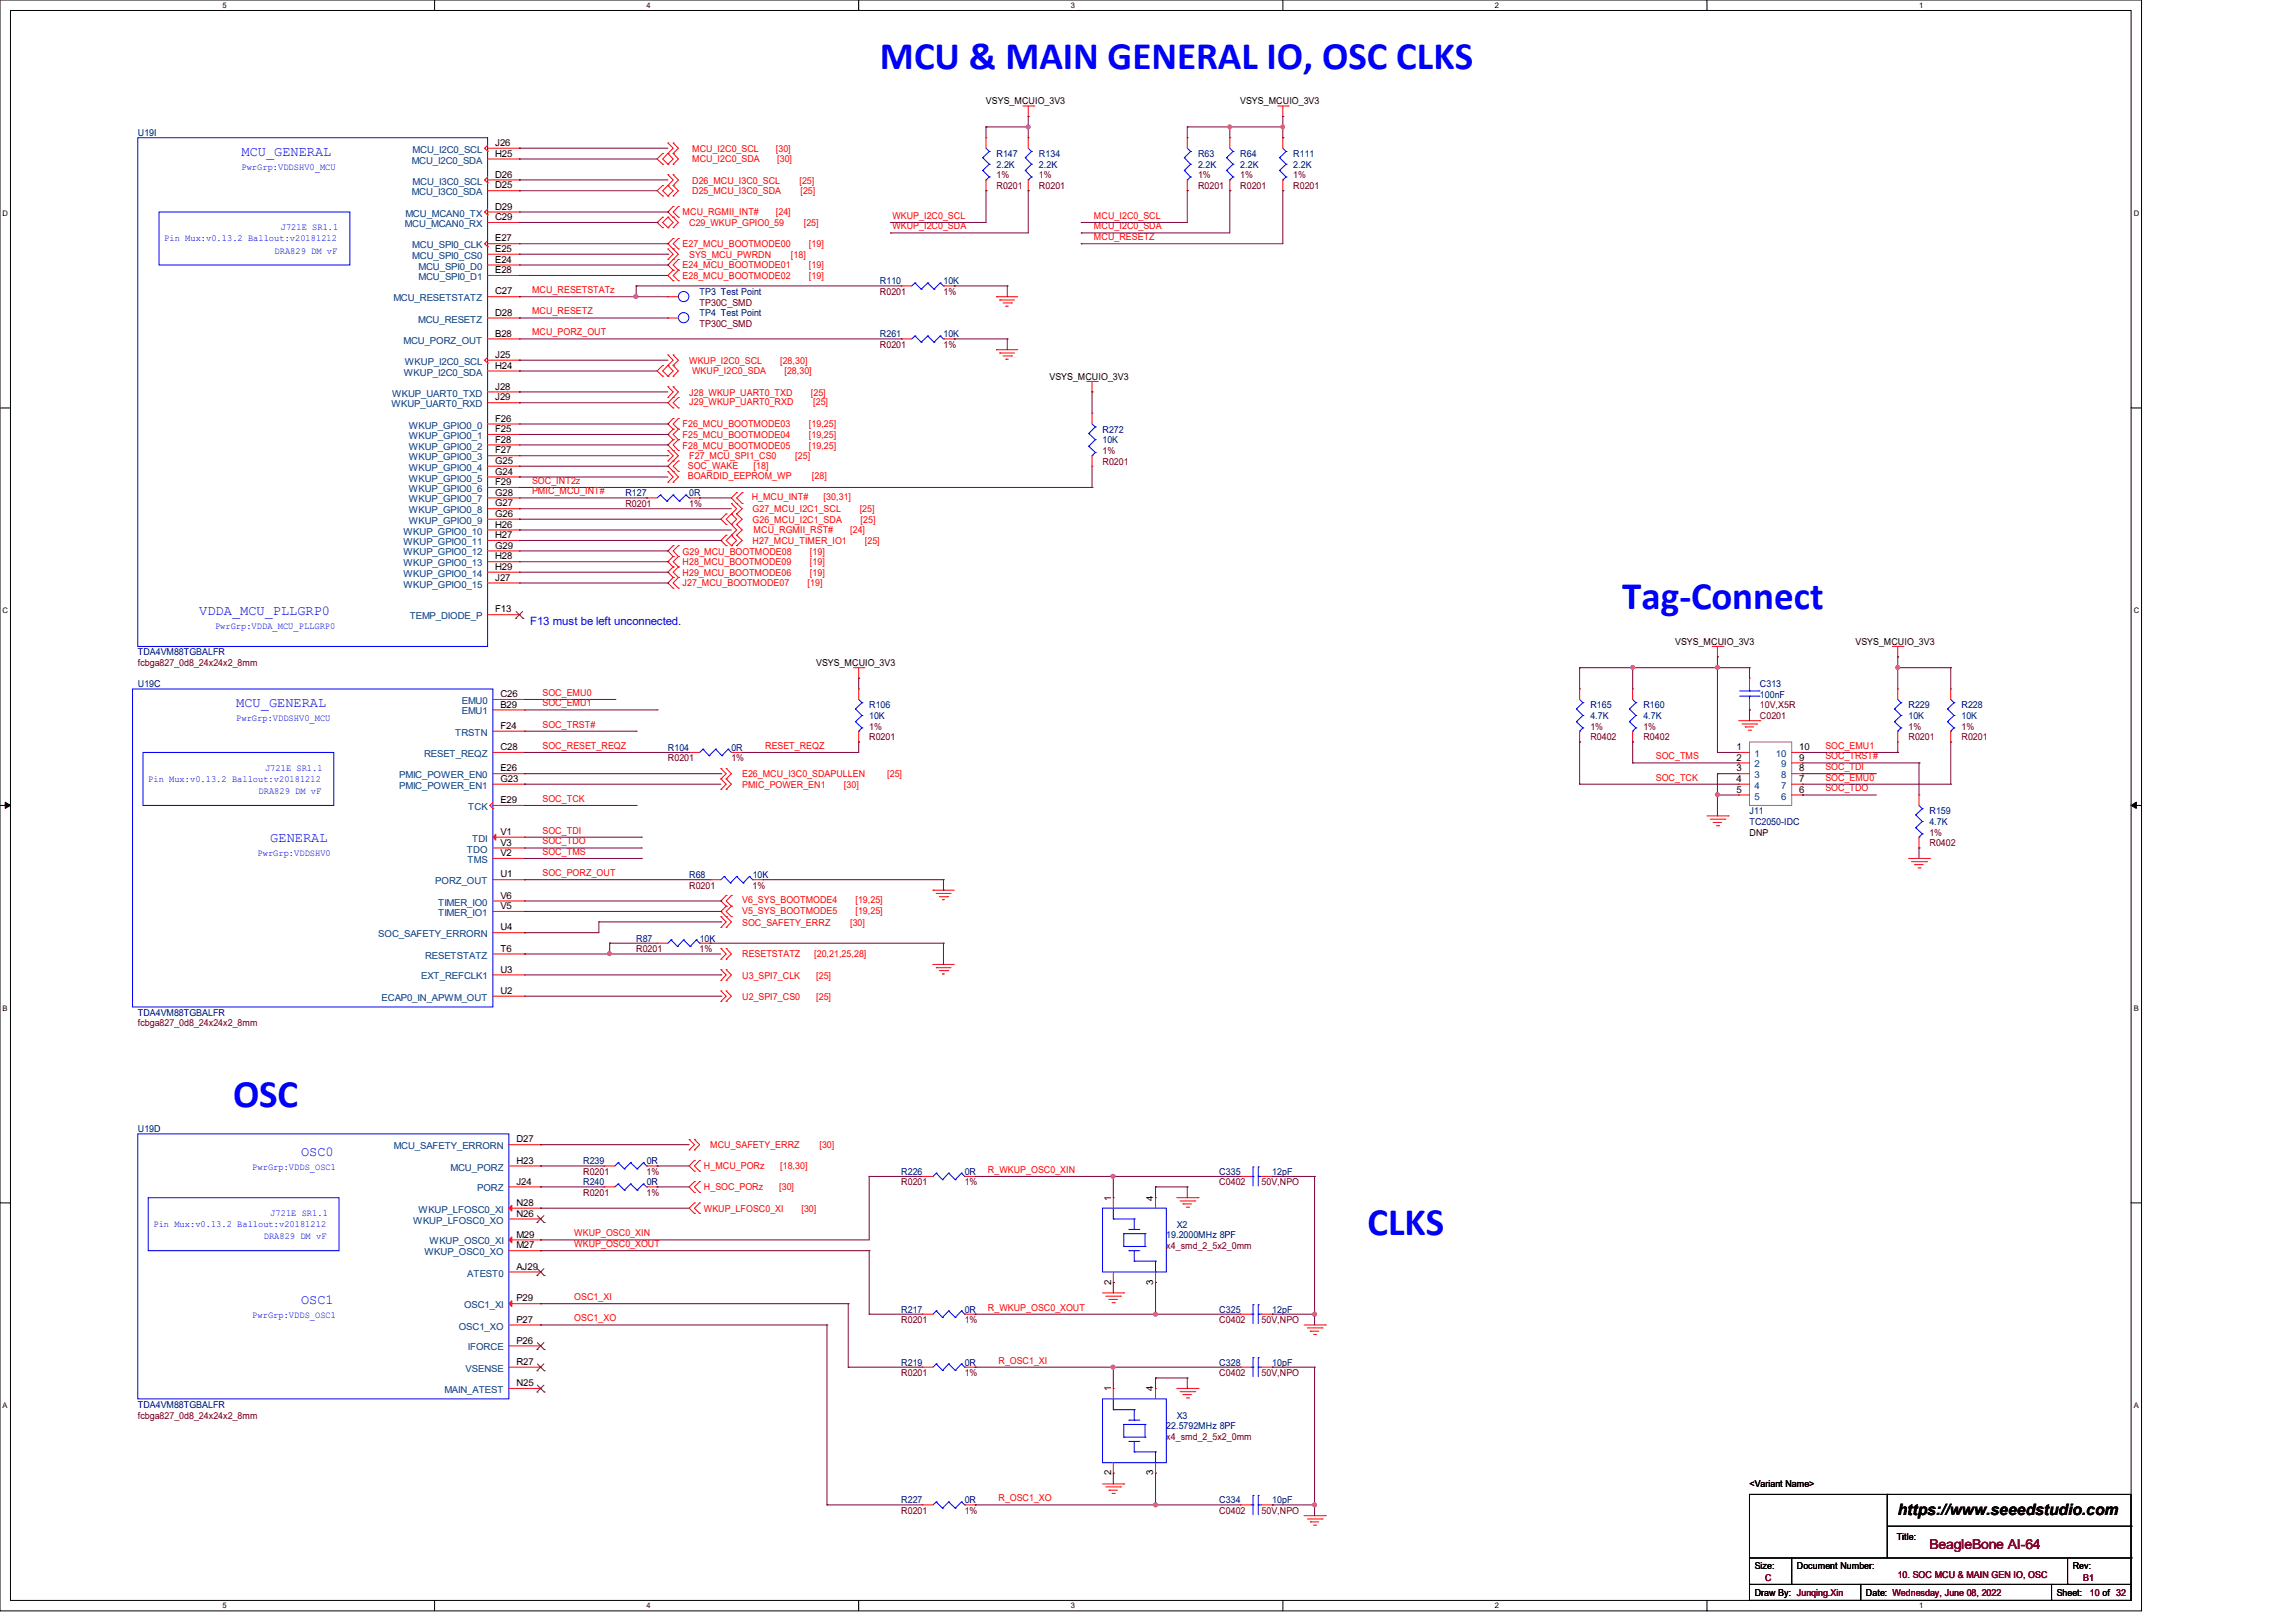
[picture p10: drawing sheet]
<svg xmlns="http://www.w3.org/2000/svg" width="297mm" height="210mm" viewBox="0 0 297 210" stroke-linecap="round" stroke-linejoin="round" font-family="sans-serif">
<defs><g id="words">
<g font-size="5" fill="#00f">
<text x="113.8" y="8.9">MCU &amp; MAIN GENERAL IO, OSC CLKS</text>
<text x="209.8" y="78.8">Tag-Connect</text>
<text x="30.1" y="143.3">OSC</text>
<text x="176.9" y="159.8">CLKS</text>
</g>
<text font-size="2" x="245.5" y="196.1">https://www.seeedstudio.com</text>
<g font-size="1.8" fill="#00f">
<text x="31.2" y="20.2">MCU_GENERAL</text>
<text x="25.8" y="79.5">VDDA_MCU_PLLGRP0</text>
<text x="30.6" y="91.5">MCU_GENERAL</text>
<text x="35" y="108.9">GENERAL</text>
<text x="38.9" y="149.5">OSC0</text>
<text x="38.9" y="168.7">OSC1</text>
</g>
<text font-size="1.8" fill="#7f0000" x="249.6" y="200.5">BeagleBone AI-64</text>
<text font-size="1.5" fill="#00f" x="68.6" y="80.9">F13 must be left unconnected.</text>
<g font-size="1.2" fill="#00007f">
<text x="17.8" y="17.6">U19I</text>
<text x="128.9" y="20.3">R147</text>
<text x="128.9" y="21.7">2.2K</text>
<text x="134.4" y="20.3">R134</text>
<text x="134.4" y="21.7">2.2K</text>
<text x="155" y="20.3">R63</text>
<text x="155" y="21.7">2.2K</text>
<text x="160.4" y="20.3">R64</text>
<text x="160.4" y="21.7">2.2K</text>
<text x="167.3" y="20.3">R111</text>
<text x="167.3" y="21.7">2.2K</text>
<text x="90.5" y="38.1">TP3 Test Point</text>
<text x="90.5" y="40.9">TP4 Test Point</text>
<text x="113.8" y="36.8">R110</text>
<text x="122" y="36.8">10K</text>
<text x="113.8" y="43.6">R261</text>
<text x="122" y="43.6">10K</text>
<text x="142.6" y="56">R272</text>
<text x="142.6" y="57.4">10K</text>
<text x="80.9" y="64.2">R127</text>
<text x="89.1" y="64.2">0R</text>
<text x="17.8" y="88.9">U19C</text>
<text x="17.8" y="84.8">TDA4VM88TGBALFR</text>
<text x="227.7" y="88.9">C313</text>
<text x="112.4" y="91.7">R106</text>
<text x="112.4" y="93">10K</text>
<text x="205.7" y="91.7">R165</text>
<text x="205.7" y="93">4.7K</text>
<text x="212.6" y="91.7">R160</text>
<text x="212.6" y="93">4.7K</text>
<text x="227.7" y="90.3">100nF</text>
<text x="246.9" y="91.7">R229</text>
<text x="246.9" y="93">10K</text>
<text x="253.7" y="91.7">R228</text>
<text x="253.7" y="93">10K</text>
<text x="86.4" y="97.2">R104</text>
<text x="94.6" y="97.2">0R</text>
<text x="226.3" y="105.4">J11</text>
<text x="226.3" y="106.7">TC2050-IDC</text>
<text x="249.6" y="105.4">R159</text>
<text x="249.6" y="106.7">4.7K</text>
<text x="89.2" y="113.6">R68</text>
<text x="97.4" y="113.6">10K</text>
<text x="82.3" y="121.8">R87</text>
<text x="90.5" y="121.8">10K</text>
<text x="17.8" y="131.4">TDA4VM88TGBALFR</text>
<text x="17.8" y="146.5">U19D</text>
<text x="75.4" y="153.4">R240</text>
<text x="75.4" y="150.6">R239</text>
<text x="83.7" y="153.4">0R</text>
<text x="83.7" y="150.6">0R</text>
<text x="116.6" y="152">R226</text>
<text x="124.8" y="152">0R</text>
<text x="157.7" y="152">C335</text>
<text x="164.6" y="152">12pF</text>
<text x="150.9" y="160.2">19.2000MHz 8PF</text>
<text x="152.2" y="158.9">X2</text>
<text x="116.6" y="169.8">R217</text>
<text x="124.8" y="169.8">0R</text>
<text x="157.7" y="169.8">C325</text>
<text x="164.6" y="169.8">12pF</text>
<text x="116.6" y="176.7">R219</text>
<text x="124.8" y="176.7">0R</text>
<text x="157.7" y="176.7">C328</text>
<text x="164.6" y="176.7">10pF</text>
<text x="17.8" y="182.2">TDA4VM88TGBALFR</text>
<text x="150.9" y="184.9">22.5792MHz 8PF</text>
<text x="152.2" y="183.6">X3</text>
<text x="116.6" y="194.5">R227</text>
<text x="124.8" y="194.5">0R</text>
<text x="157.7" y="194.5">C334</text>
<text x="164.6" y="194.5">10pF</text>
</g>
<g font-size="1.2">
<text x="127.5" y="13.5">VSYS_MCUIO_3V3</text>
<text x="160.4" y="13.5">VSYS_MCUIO_3V3</text>
<text x="64" y="18.9">J26</text>
<text x="64" y="20.3">H25</text>
<text x="64" y="23">D26</text>
<text x="64" y="24.4">D25</text>
<text x="64" y="27.1">D29</text>
<text x="64" y="28.5">C29</text>
<text x="64" y="31.2">E27</text>
<text x="64" y="32.6">E25</text>
<text x="64" y="34">E24</text>
<text x="64" y="35.3">E28</text>
<text x="64" y="38.1">C27</text>
<text x="64" y="40.9">D28</text>
<text x="64" y="46.3">J25</text>
<text x="64" y="47.7">H24</text>
<text x="64" y="43.6">B28</text>
<text x="64" y="50.4">J28</text>
<text x="64" y="51.8">J29</text>
<text x="135.8" y="49.1">VSYS_MCUIO_3V3</text>
<text x="64" y="54.6">F26</text>
<text x="64" y="55.9">F25</text>
<text x="64" y="57.3">F28</text>
<text x="64" y="58.7">F27</text>
<text x="64" y="60">G25</text>
<text x="64" y="61.4">G24</text>
<text x="64" y="62.8">F29</text>
<text x="64" y="64.1">G28</text>
<text x="64" y="65.5">G27</text>
<text x="64" y="66.9">G26</text>
<text x="64" y="68.3">H26</text>
<text x="64" y="69.6">H27</text>
<text x="64" y="71">G29</text>
<text x="64" y="72.4">H28</text>
<text x="64" y="73.7">H29</text>
<text x="64" y="75.1">J27</text>
<text x="64" y="79.2">F13</text>
<text x="216.7" y="83.4">VSYS_MCUIO_3V3</text>
<text x="240" y="83.4">VSYS_MCUIO_3V3</text>
<text x="105.6" y="86.1">VSYS_MCUIO_3V3</text>
<text x="64.7" y="90.2">C26</text>
<text x="64.7" y="91.6">B29</text>
<text x="64.7" y="94.3">F24</text>
<text x="64.7" y="97.1">C28</text>
<text x="64.7" y="99.8">E26</text>
<text x="64.7" y="101.2">G23</text>
<text x="224.7" y="97.1">1</text>
<text x="224.7" y="98.4">2</text>
<text x="224.7" y="99.8">3</text>
<text x="224.7" y="101.2">4</text>
<text x="232.7" y="101.2">7</text>
<text x="232.7" y="99.8">8</text>
<text x="232.7" y="98.4">9</text>
<text x="232.7" y="97.1">10</text>
<text x="64.7" y="103.9">E29</text>
<text x="224.7" y="102.6">5</text>
<text x="232.7" y="102.6">6</text>
<text x="64.7" y="113.5">U1</text>
<text x="64.7" y="108">V1</text>
<text x="64.7" y="109.4">V3</text>
<text x="64.7" y="110.8">V2</text>
<text x="226.3" y="108.1">DNP</text>
<text x="64.7" y="116.3">V6</text>
<text x="64.7" y="117.6">V5</text>
<text x="64.7" y="120.4">U4</text>
<text x="64.7" y="123.1">T6</text>
<text x="64.7" y="125.9">U3</text>
<text x="64.7" y="128.6">U2</text>
<text x="66.8" y="147.8">D27</text>
<text x="66.8" y="150.6">H23</text>
<text x="66.8" y="153.3">J24</text>
<text x="143.7" y="155.4" transform="rotate(-90 143.7 155.4)">1</text>
<text x="149.2" y="155.4" transform="rotate(-90 149.2 155.4)">4</text>
<text x="66.8" y="156">N28</text>
<text x="66.8" y="157.4">N26</text>
<text x="66.8" y="160.1">M29</text>
<text x="66.8" y="161.5">M27</text>
<text x="66.8" y="164.3">AJ29</text>
<text x="143.7" y="166.2" transform="rotate(-90 143.7 166.2)">2</text>
<text x="149.2" y="166.2" transform="rotate(-90 149.2 166.2)">3</text>
<text x="66.8" y="168.4">P29</text>
<text x="66.8" y="171.2">P27</text>
<text x="66.8" y="173.9">P26</text>
<text x="66.8" y="176.6">R27</text>
<text x="66.8" y="179.4">N25</text>
<text x="143.7" y="180" transform="rotate(-90 143.7 180)">1</text>
<text x="149.2" y="180" transform="rotate(-90 149.2 180)">4</text>
<text x="143.7" y="190.9" transform="rotate(-90 143.7 190.9)">2</text>
<text x="149.2" y="190.9" transform="rotate(-90 149.2 190.9)">3</text>
<text x="226.3" y="192.4">&lt;Variant Name&gt;</text>
<text x="227" y="203">Size:</text>
<text x="232.5" y="203">Document Number:</text>
<text x="245.4" y="199.3">Title:</text>
<text x="268.1" y="203">Rev:</text>
<text x="227" y="206.6">Draw By: Junqing.Xin</text>
<text x="241.4" y="206.6">Date: Wednesday, June 08, 2022</text>
<text x="266.1" y="206.6">Sheet:</text>
</g>
<g font-size="1.2" fill="#00f">
<text x="31.2" y="22">PwrGrp:VDDSHV0_MCU</text>
<text x="36.3" y="29.8">J721E SR1.1</text>
<text x="21.3" y="31.2">Pin Mux:v0.13.2 Ballout:v20181212</text>
<text x="35.5" y="32.8">DRA829 DM vF</text>
<text x="27.8" y="81.4">PwrGrp:VDDA_MCU_PLLGRP0</text>
<text x="30.6" y="93.3">PwrGrp:VDDSHV0_MCU</text>
<text x="19.2" y="101.1">Pin Mux:v0.13.2 Ballout:v20181212</text>
<text x="34.3" y="99.7">J721E SR1.1</text>
<text x="33.4" y="102.8">DRA829 DM vF</text>
<text x="33.3" y="110.7">PwrGrp:VDDSHV0</text>
<text x="32.6" y="151.3">PwrGrp:VDDS_OSC1</text>
<text x="19.9" y="158.7">Pin Mux:v0.13.2 Ballout:v20181212</text>
<text x="34.1" y="160.4">DRA829 DM vF</text>
<text x="35" y="157.4">J721E SR1.1</text>
<text x="32.6" y="170.5">PwrGrp:VDDS_OSC1</text>
</g>
<g font-size="1.2" fill="#003f7f">
<text x="53.3" y="21.2">MCU_I2C0_SDA</text>
<text x="53.4" y="19.8">MCU_I2C0_SCL</text>
<text x="53.4" y="23.9">MCU_I3C0_SCL</text>
<text x="52.4" y="29.4">MCU_MCAN0_RX</text>
<text x="52.4" y="28">MCU_MCAN0_TX</text>
<text x="53.3" y="25.3">MCU_I3C0_SDA</text>
<text x="53.3" y="32.1">MCU_SPI0_CLK</text>
<text x="53.3" y="33.5">MCU_SPI0_CS0</text>
<text x="54.1" y="34.9">MCU_SPI0_D0</text>
<text x="50.9" y="39">MCU_RESETSTATZ</text>
<text x="54.1" y="41.7">MCU_RESETZ</text>
<text x="54.1" y="36.2">MCU_SPI0_D1</text>
<text x="52.2" y="44.4">MCU_PORZ_OUT</text>
<text x="52.4" y="47.2">WKUP_I2C0_SCL</text>
<text x="50.6" y="52.7">WKUP_UART0_RXD</text>
<text x="50.7" y="51.3">WKUP_UART0_TXD</text>
<text x="52.2" y="48.6">WKUP_I2C0_SDA</text>
<text x="52.9" y="55.5">WKUP_GPIO0_0</text>
<text x="52.9" y="56.8">WKUP_GPIO0_1</text>
<text x="52.9" y="58.2">WKUP_GPIO0_2</text>
<text x="52.9" y="59.6">WKUP_GPIO0_3</text>
<text x="52.9" y="60.9">WKUP_GPIO0_4</text>
<text x="52.9" y="62.3">WKUP_GPIO0_5</text>
<text x="52.9" y="63.7">WKUP_GPIO0_6</text>
<text x="52.9" y="65">WKUP_GPIO0_7</text>
<text x="52.2" y="69.2">WKUP_GPIO0_10</text>
<text x="52.2" y="70.5">WKUP_GPIO0_11</text>
<text x="52.2" y="71.9">WKUP_GPIO0_12</text>
<text x="52.9" y="66.4">WKUP_GPIO0_8</text>
<text x="52.9" y="67.8">WKUP_GPIO0_9</text>
<text x="52.2" y="73.3">WKUP_GPIO0_13</text>
<text x="52.2" y="74.6">WKUP_GPIO0_14</text>
<text x="52.2" y="76">WKUP_GPIO0_15</text>
<text x="53" y="80.1">TEMP_DIODE_P</text>
<text x="58.9" y="95.2">TRSTN</text>
<text x="59.7" y="91.1">EMU0</text>
<text x="59.7" y="92.5">EMU1</text>
<text x="51.6" y="100.7">PMIC_POWER_EN0</text>
<text x="54.9" y="98">RESET_REQZ</text>
<text x="227" y="98">1</text>
<text x="227" y="99.3">2</text>
<text x="227" y="100.7">3</text>
<text x="229.7" y="98">10</text>
<text x="230.4" y="100.7">8</text>
<text x="230.4" y="99.3">9</text>
<text x="51.6" y="102.1">PMIC_POWER_EN1</text>
<text x="60.6" y="104.8">TCK</text>
<text x="227" y="102.1">4</text>
<text x="227" y="103.5">5</text>
<text x="230.4" y="103.5">6</text>
<text x="230.4" y="102.1">7</text>
<text x="60.4" y="110.3">TDO</text>
<text x="60.5" y="111.7">TMS</text>
<text x="61.1" y="108.9">TDI</text>
<text x="56.3" y="114.4">PORZ_OUT</text>
<text x="56.7" y="117.2">TIMER_IO0</text>
<text x="56.7" y="118.5">TIMER_IO1</text>
<text x="48.9" y="121.3">SOC_SAFETY_ERRORN</text>
<text x="55" y="124">RESETSTATZ</text>
<text x="49.4" y="129.5">ECAP0_IN_APWM_OUT</text>
<text x="54.5" y="126.7">EXT_REFCLK1</text>
<text x="50.9" y="148.7">MCU_SAFETY_ERRORN</text>
<text x="58.3" y="151.5">MCU_PORZ</text>
<text x="61.7" y="154.2">PORZ</text>
<text x="53.5" y="158.3">WKUP_LFOSC0_XO</text>
<text x="54.1" y="156.9">WKUP_LFOSC0_XI</text>
<text x="55.6" y="161">WKUP_OSC0_XI</text>
<text x="54.9" y="162.4">WKUP_OSC0_XO</text>
<text x="60.4" y="165.2">ATEST0</text>
<text x="59.3" y="172">OSC1_XO</text>
<text x="60" y="169.3">OSC1_XI</text>
<text x="60.2" y="177.5">VSENSE</text>
<text x="60.5" y="174.7">IFORCE</text>
<text x="57.5" y="180.3">MAIN_ATEST</text>
</g>
<g font-size="1.2" fill="#f00">
<text x="89.5" y="21">MCU_I2C0_SDA</text>
<text x="89.5" y="19.6">MCU_I2C0_SCL</text>
<text x="89.5" y="23.7">D26_MCU_I3C0_SCL</text>
<text x="100.4" y="19.6">[30]</text>
<text x="100.5" y="21">[30]</text>
<text x="103.4" y="23.7">[25]</text>
<text x="88.3" y="27.9">MCU_RGMII_INT#</text>
<text x="89.2" y="29.3">C29_WKUP_GPIO0_59</text>
<text x="89.5" y="25.1">D25_MCU_I3C0_SDA</text>
<text x="100.4" y="27.9">[24]</text>
<text x="103.5" y="25.1">[25]</text>
<text x="104" y="29.3">[25]</text>
<text x="115.4" y="29.7">WKUP_I2C0_SDA</text>
<text x="115.4" y="28.3">WKUP_I2C0_SCL</text>
<text x="141.5" y="29.7">MCU_I2C0_SDA</text>
<text x="141.5" y="28.3">MCU_I2C0_SCL</text>
<text x="88.3" y="32">E27_MCU_BOOTMODE00</text>
<text x="88.3" y="34.7">E24_MCU_BOOTMODE01</text>
<text x="89.2" y="33.4">SYS_MCU_PWRDN</text>
<text x="102.3" y="33.4">[18]</text>
<text x="104.6" y="32">[19]</text>
<text x="104.6" y="34.7">[19]</text>
<text x="141.5" y="31.1">MCU_RESETZ</text>
<text x="68.8" y="40.7">MCU_RESETZ</text>
<text x="68.8" y="37.9">MCU_RESETSTATz</text>
<text x="88.3" y="36.1">E28_MCU_BOOTMODE02</text>
<text x="104.6" y="36.1">[19]</text>
<text x="68.8" y="43.4">MCU_PORZ_OUT</text>
<text x="89.2" y="47.1">WKUP_I2C0_SCL</text>
<text x="100.9" y="47.1">[28,30]</text>
<text x="89.2" y="51.2">J28_WKUP_UART0_TXD</text>
<text x="89.2" y="52.4">J29_WKUP_UART0_RXD</text>
<text x="89.5" y="48.4">WKUP_I2C0_SDA</text>
<text x="101.5" y="48.4">[28,30]</text>
<text x="104.9" y="51.2">[25]</text>
<text x="105.2" y="52.4">[25]</text>
<text x="88.3" y="55.3">F26_MCU_BOOTMODE03</text>
<text x="88.3" y="56.7">F25_MCU_BOOTMODE04</text>
<text x="88.3" y="58">F28_MCU_BOOTMODE05</text>
<text x="89.2" y="59.4">F27_MCU_SPI1_CS0</text>
<text x="102.9" y="59.4">[25]</text>
<text x="104.6" y="55.3">[19,25]</text>
<text x="104.6" y="56.7">[19,25]</text>
<text x="104.6" y="58">[19,25]</text>
<text x="68.8" y="62.6">SOC_INT2z</text>
<text x="68.8" y="64">PMIC_MCU_INT#</text>
<text x="89" y="60.7">SOC_WAKE</text>
<text x="89" y="62">BOARDID_EEPROM_WP</text>
<text x="97.2" y="64.6">H_MCU_INT#</text>
<text x="97.5" y="60.7">[18]</text>
<text x="105" y="62">[28]</text>
<text x="106.5" y="64.6">[30,31]</text>
<text x="88.3" y="71.8">G29_MCU_BOOTMODE08</text>
<text x="97.4" y="70.4">H27_MCU_TIMER_IO1</text>
<text x="97.4" y="66.3">G27_MCU_I2C1_SCL</text>
<text x="97.4" y="67.6">G26_MCU_I2C1_SDA</text>
<text x="97.5" y="69">MCU_RGMII_RST#</text>
<text x="104.8" y="71.8">[19]</text>
<text x="110" y="69">[24]</text>
<text x="111.2" y="66.3">[25]</text>
<text x="111.3" y="67.6">[25]</text>
<text x="111.9" y="70.4">[25]</text>
<text x="88.3" y="74.5">H29_MCU_BOOTMODE06</text>
<text x="88.3" y="75.9">J27_MCU_BOOTMODE07</text>
<text x="88.3" y="73.2">H28_MCU_BOOTMODE09</text>
<text x="104.5" y="75.9">[19]</text>
<text x="104.8" y="74.5">[19]</text>
<text x="104.8" y="73.2">[19]</text>
<text x="70.2" y="94.1">SOC_TRST#</text>
<text x="70.2" y="90">SOC_EMU0</text>
<text x="70.2" y="91.4">SOC_EMU1</text>
<text x="70.2" y="96.9">SOC_RESET_REQZ</text>
<text x="96" y="101.9">PMIC_POWER_EN1</text>
<text x="96" y="100.6">E26_MCU_I3C0_SDAPULLEN</text>
<text x="99" y="96.9">RESET_REQZ</text>
<text x="109.2" y="101.9">[30]</text>
<text x="114.8" y="100.6">[25]</text>
<text x="214.2" y="101">SOC_TCK</text>
<text x="214.2" y="98.3">SOC_TMS</text>
<text x="236.1" y="99.7">SOC_TDI</text>
<text x="236.1" y="96.9">SOC_EMU1</text>
<text x="236.1" y="101">SOC_EMU0</text>
<text x="236.1" y="98.3">SOC_TRST#</text>
<text x="70.2" y="103.8">SOC_TCK</text>
<text x="70.2" y="107.9">SOC_TDI</text>
<text x="236.1" y="102.4">SOC_TDO</text>
<text x="70.2" y="113.4">SOC_PORZ_OUT</text>
<text x="70.2" y="110.6">SOC_TMS</text>
<text x="70.2" y="109.3">SOC_TDO</text>
<text x="96" y="116.9">V6_SYS_BOOTMODE4</text>
<text x="96" y="118.3">V5_SYS_BOOTMODE5</text>
<text x="96" y="119.8">SOC_SAFETY_ERRZ</text>
<text x="110" y="119.8">[30]</text>
<text x="110.7" y="116.9">[19,25]</text>
<text x="110.7" y="118.3">[19,25]</text>
<text x="96" y="123.9">RESETSTATZ</text>
<text x="105.3" y="123.9">[20,21,25,28]</text>
<text x="96" y="129.4">U2_SPI7_CS0</text>
<text x="96" y="126.6">U3_SPI7_CLK</text>
<text x="105.6" y="126.6">[25]</text>
<text x="105.6" y="129.4">[25]</text>
<text x="91.9" y="148.6">MCU_SAFETY_ERRZ</text>
<text x="106" y="148.6">[30]</text>
<text x="91.1" y="154">H_SOC_PORz</text>
<text x="91.1" y="151.3">H_MCU_PORz</text>
<text x="100.8" y="154">[30]</text>
<text x="100.9" y="151.3">[18,30]</text>
<text x="127.8" y="151.8">R_WKUP_OSC0_XIN</text>
<text x="74.3" y="160">WKUP_OSC0_XIN</text>
<text x="74.3" y="161.4">WKUP_OSC0_XOUT</text>
<text x="91.1" y="156.8">WKUP_LFOSC0_XI</text>
<text x="103.7" y="156.8">[30]</text>
<text x="74.3" y="168.2">OSC1_XI</text>
<text x="74.3" y="171">OSC1_XO</text>
<text x="127.8" y="169.6">R_WKUP_OSC0_XOUT</text>
<text x="129.2" y="176.4">R_OSC1_XI</text>
<text x="129.2" y="194.3">R_OSC1_XO</text>
</g>
<g font-size="1.2" fill="#7f0000">
<text x="128.9" y="23.1">1%</text>
<text x="134.4" y="23.1">1%</text>
<text x="155" y="23.1">1%</text>
<text x="160.4" y="23.1">1%</text>
<text x="167.3" y="23.1">1%</text>
<text x="128.9" y="24.4">R0201</text>
<text x="134.4" y="24.4">R0201</text>
<text x="155" y="24.4">R0201</text>
<text x="160.4" y="24.4">R0201</text>
<text x="167.3" y="24.4">R0201</text>
<text x="90.5" y="39.5">TP30C_SMD</text>
<text x="113.8" y="38.1">R0201</text>
<text x="122" y="38.1">1%</text>
<text x="90.5" y="42.3">TP30C_SMD</text>
<text x="113.8" y="45">R0201</text>
<text x="122" y="45">1%</text>
<text x="142.6" y="58.7">1%</text>
<text x="80.9" y="65.6">R0201</text>
<text x="89.2" y="65.6">1%</text>
<text x="142.6" y="60.1">R0201</text>
<text x="17.8" y="86.1">fcbga827_0d8_24x24x2_8mm</text>
<text x="112.4" y="94.4">1%</text>
<text x="112.4" y="95.8">R0201</text>
<text x="205.7" y="94.4">1%</text>
<text x="205.7" y="95.8">R0402</text>
<text x="212.6" y="94.4">1%</text>
<text x="212.6" y="95.8">R0402</text>
<text x="227.7" y="93">C0201</text>
<text x="227.7" y="91.7">10V,X5R</text>
<text x="246.9" y="94.4">1%</text>
<text x="246.9" y="95.8">R0201</text>
<text x="253.7" y="94.4">1%</text>
<text x="253.7" y="95.8">R0201</text>
<text x="86.4" y="98.5">R0201</text>
<text x="94.6" y="98.5">1%</text>
<text x="249.6" y="108.1">1%</text>
<text x="249.6" y="109.5">R0402</text>
<text x="89.2" y="115">R0201</text>
<text x="97.4" y="115">1%</text>
<text x="82.3" y="123.2">R0201</text>
<text x="90.5" y="123.2">1%</text>
<text x="17.8" y="132.8">fcbga827_0d8_24x24x2_8mm</text>
<text x="75.4" y="154.7">R0201</text>
<text x="75.4" y="152">R0201</text>
<text x="83.6" y="154.7">1%</text>
<text x="83.6" y="152">1%</text>
<text x="116.6" y="153.4">R0201</text>
<text x="124.8" y="153.4">1%</text>
<text x="157.7" y="153.4">C0402</text>
<text x="163.2" y="153.4">50V,NPO</text>
<text x="150.9" y="161.6">x4_smd_2_5x2_0mm</text>
<text x="116.6" y="171.2">R0201</text>
<text x="124.8" y="171.2">1%</text>
<text x="157.7" y="171.2">C0402</text>
<text x="163.2" y="171.2">50V,NPO</text>
<text x="116.6" y="178.1">R0201</text>
<text x="124.8" y="178.1">1%</text>
<text x="157.7" y="178.1">C0402</text>
<text x="163.2" y="178.1">50V,NPO</text>
<text x="17.8" y="183.6">fcbga827_0d8_24x24x2_8mm</text>
<text x="150.9" y="186.3">x4_smd_2_5x2_0mm</text>
<text x="116.6" y="195.9">R0201</text>
<text x="124.8" y="195.9">1%</text>
<text x="157.7" y="195.9">C0402</text>
<text x="163.2" y="195.9">50V,NPO</text>
<text x="228.3" y="204.6">C</text>
<text x="245.5" y="204.1">10. SOC MCU &amp; MAIN GEN IO, OSC</text>
<text x="269.5" y="204.6">B1</text>
<text x="270.3" y="206.6">10 of 32</text>
</g>
<g font-size="1">
<text x="28.8" y="1">5</text>
<text x="83.7" y="1">4</text>
<text x="138.5" y="1">3</text>
<text x="193.4" y="1">2</text>
<text x="248.2" y="1">1</text>
<text x=".3" y="27.9">D</text>
<text x="276" y="27.9">D</text>
<text x=".3" y="79.4">C</text>
<text x="276" y="79.4">C</text>
<text x=".3" y="130.8">B</text>
<text x="276" y="130.8">B</text>
<text x=".3" y="182.2">A</text>
<text x="276" y="182.2">A</text>
<text x="28.8" y="208.1">5</text>
<text x="83.7" y="208.1">4</text>
<text x="138.5" y="208.1">3</text>
<text x="193.4" y="208.1">2</text>
<text x="248.2" y="208.1">1</text>
</g>
</g></defs>
<path d="M0 0h277v208.4h-277zM1.4 1.4h274.3v205.7h-274.3z" fill="none" stroke="#000" stroke-width=".13"/>
<g fill="#fff">
<path d="M28.8 .1h.5v1.1h-.5z"/>
<path d="M28.8 207.2h.5v1.1h-.5z"/>
</g>
<path d="M56.2 0v1.4M56.2 207.1v1.3" fill="none" stroke="#000" stroke-width=".13"/>
<g fill="#fff">
<path d="M83.7 .1h.5v1.1h-.5z"/>
<path d="M83.7 207.2h.5v1.1h-.5z"/>
</g>
<path d="M111.1 0v1.4M111.1 207.1v1.3" fill="none" stroke="#000" stroke-width=".13"/>
<g fill="#fff">
<path d="M138.5 .1h.6v1.1h-.6z"/>
<path d="M138.5 207.2h.6v1.1h-.6z"/>
</g>
<path d="M165.9 0v1.4M165.9 207.1v1.3" fill="none" stroke="#000" stroke-width=".13"/>
<g fill="#fff">
<path d="M193.4 .1h.5v1.1h-.5z"/>
<path d="M193.4 207.2h.5v1.1h-.5z"/>
</g>
<path d="M220.8 0v1.4M220.8 207.1v1.3" fill="none" stroke="#000" stroke-width=".13"/>
<g fill="#fff">
<path d="M248.2 .1h.6v1.1h-.6z"/>
<path d="M248.2 207.2h.6v1.1h-.6z"/>
<path d="M.3 27.1h.8v1.1h-.8z"/>
<path d="M276 27.1h.7v1.1h-.7z"/>
<path d="M.3 78.5h.8v1.1h-.8z"/>
<path d="M276 78.5h.7v1.1h-.7z"/>
</g>
<path d="M0 52.8h1.4M275.7 52.8h1.3" fill="none" stroke="#000" stroke-width=".13"/>
<g fill="#fff">
<path d="M.3 129.9h.7v1.1h-.7z"/>
<path d="M276 129.9h.6v1.1h-.6z"/>
</g>
<path d="M0 104.2h1.4M275.7 104.2h1.3" fill="none" stroke="#000" stroke-width=".13"/>
<path d="M.7 103.8l.7 .4-.7 .4zM275.7 104.2l.7-.4v.8z" fill="#000" stroke="#000" stroke-width=".13"/>
<g fill="#fff">
<path d="M.3 181.4h.7v1.1h-.7z"/>
<path d="M276 181.4h.6v1.1h-.6z"/>
</g>
<g fill="none" stroke="#000" stroke-width=".13">
<path d="M0 155.7h1.4M275.7 155.7h1.3M226.3 193.4h49.4v13.7h-49.4zM244.1 193.4h.1M244.1 193.4v8.2M244.1 197.5h31.6M275.7 197.5h.1M226.3 205h.1M226.3 205h49.4M226.3 201.6h49.4M231.8 205h.1M231.8 201.6v3.4"/>
<path d="M240.7 207.1h.1M240.7 205v2.1M265.4 207.1h.1M265.4 205v2.1M267.5 205h.1M267.5 201.6v3.4M275.7 201.6h.1"/>
</g>
<g fill="none" stroke="#f00" stroke-width=".13">
<path d="M62.7 19.2h.1M62.7 19.2l.4 .4M63.1 19.6h.1M63.1 18.8l-.4 .4M63.1 19.2h4.1M67.2 19.2h.1M85.7 19.9h.1M85.7 19.9l-.7 .7 .7 .7M86.4 19.9h.1M86.4 18.5h.1M86.4 19.9l-.7 .7 .7 .7M86.4 19.9l.7 .7-.7 .7"/>
<path d="M86.4 18.5l.7 .7-.7 .7M87.1 19.9h.1M87.1 18.5h.1M87.1 19.9l.7 .7-.7 .7M87.1 18.5l.7 .7-.7 .7M127.6 17.8h.1M127.6 17.8v1.4M132.3 13.7h1.4M133 15.1h.1M133 17.8h.1M133 13.7v1.4M133 17.8v1.4"/>
<path d="M133.7 13.7h.1M153.6 17.8h.1M153.6 17.8v1.4M159.1 17.8h.1M159.1 17.8v1.4M165.3 13.7h1.3M165.9 15.1h.1M165.9 17.8h.1M165.9 13.7v1.4M165.9 17.8v1.4M166.6 13.7h.1M62.7 23.3h.1"/>
<path d="M62.7 27.4h.1M62.7 31.5h.1M62.7 23.3l.4 .4M62.7 27.4l.4 .4M62.7 31.5l.4 .4M63.1 23.7h.1M63.1 27.8h.1M63.1 31.9h.1M63.1 38.4h4.1M63.1 20.6h4.1M63.1 22.9l-.4 .4M63.1 23.3h4.1"/>
<path d="M63.1 24.7h4.1M63.1 27.1l-.4 .3M63.1 27.4h4.1M63.1 28.8h4.1M63.1 31.2l-.4 .3M63.1 31.5h4.1M63.1 32.9h4.1M63.1 34.3h4.1M63.1 35.6h4.1M67.2 20.6h.1M67.2 23.3h.1M67.2 24.7h.1"/>
<path d="M67.2 27.4h.1M67.2 28.8h.1M67.2 31.5h.1M67.2 32.9h.1M67.2 34.3h.1M67.2 35.6h.1M67.2 38.4h.1M85.7 21.3h.1M85.7 24h.1M85.7 25.4h.1M85.7 28.1h.1M85.7 29.5h.1"/>
<path d="M85.7 24l-.7 .7 .7 .7M85.7 28.1l-.7 .7 .7 .7M86.4 21.3h.1M86.4 33.6h.1M86.4 32.2h.1M86.4 24h.1M86.4 22.6h.1M86.4 25.4h.1M86.4 29.5h.1M86.4 28.1h.1M86.4 38.4h.1M86.4 38.4h1.4"/>
<path d="M86.4 32.2l.7 .7-.7 .7M86.4 22.6l.7 .7-.7 .7M86.4 24l-.7 .7 .7 .7M86.4 24l.7 .7-.7 .7M86.4 28.1l-.7 .7 .7 .7M86.4 28.1l.7 .7-.7 .7M87.1 21.3h.1M87.1 33.6h.1M87.1 32.2h.1M87.1 30.9h.1M87.1 35h.1M87.1 36.3h.1"/>
<path d="M87.1 24h.1M87.1 22.6h.1M87.1 25.4h.1M87.1 26.7h.1M87.1 28.1h.1M87.1 29.5h.1M87.1 30.9l-.7 .6 1.4 1.4-.7 .7M87.1 33.6l-.7 .7 .7 .7M87.1 35l-.7 .6 .7 .7M87.1 22.6l.7 .7-.7 .7M87.1 24l.7 .7-.7 .7M87.1 26.7l-.7 .7 1.4 1.4-.7 .7"/>
<path d="M87.8 32.2h.1M87.8 30.9h.1M87.8 35h.1M87.8 33.6h.1M87.8 36.3h.1M87.8 28.1h.1M87.8 26.7h.1M87.8 30.9l-.7 .6 .7 .7M87.8 33.6l-.7 .7 .7 .7M87.8 35l-.7 .6 .7 .7M87.8 26.7l-.7 .7 .7 .7M116.6 37h.1"/>
<path d="M116.6 37h1.3M122 37h1.4M123.4 37h.1M127.6 24.7h.1M127.6 23.3v1.4M128.9 38.4h.1M128.9 38.4h2.8M129.3 38.8h.1M129.3 38.8h1.9M129.8 39.2h1.1M130.1 39.6h.1M130.1 39.6h.3"/>
<path d="M130.9 39.2h.1M133 24.7h.1M133 23.3v1.4M153.6 24.7h.1M153.6 23.3v1.4M159.1 24.7h.1M159.1 23.3v1.4M165.9 24.7h.1M165.9 23.3v1.4M62.7 46.6h.1M62.7 46.6l.4 .4M63.1 47h.1"/>
<path d="M63.1 41.1h4.1M63.1 43.9h4.1M63.1 46.2l-.4 .4M63.1 46.6h4.1M63.1 48h4.1M63.1 50.7h4.1M63.1 52.1h4.1M63.1 54.9h4.1M63.1 56.2h4.1M63.1 57.6h4.1M63.1 59h4.1M67.2 46.6h.1"/>
<path d="M67.2 48h.1M67.2 50.7h.1M67.2 52.1h.1M67.2 54.9h.1M67.2 56.2h.1M67.2 57.6h.1M67.2 59h.1M67.2 41.1h.1M67.2 43.9h.1M85.7 47.3h.1M85.7 48.7h.1M85.7 47.3l-.7 .7 .7 .7"/>
<path d="M86.4 47.3h.1M86.4 45.9h.1M86.4 48.7h.1M86.4 51.4h.1M86.4 50h.1M86.4 58.3h.1M86.4 59.6h.1M86.4 41.1h.1M86.4 45.9l.7 .7-.7 .7M86.4 47.3l-.7 .7 .7 .7M86.4 47.3l.7 .7-.7 .7M86.4 50l.7 .7-.7 .7"/>
<path d="M86.4 58.3l.7 .7-.7 .6M86.4 41.1h1.4M87.1 47.3h.1M87.1 45.9h.1M87.1 48.7h.1M87.1 51.4h.1M87.1 50h.1M87.1 52.8h.1M87.1 59.6h.1M87.1 54.1h.1M87.1 55.5h.1M87.1 56.9h.1"/>
<path d="M87.1 58.3h.1M87.1 45.9l.7 .7-.7 .7M87.1 47.3l.7 .7-.7 .7M87.1 50l.7 .7-.7 .7M87.1 51.4l-.7 .7 .7 .7M87.1 58.3l.7 .7-1.4 1.3 .7 .7M87.1 54.1l-.7 .8 .7 .6M87.1 55.5l-.7 .7 .7 .7M87.1 56.9l-.7 .7 .7 .7M87.8 52.8h.1M87.8 51.4h.1M87.8 59.6h.1"/>
<path d="M87.8 55.5h.1M87.8 54.1h.1M87.8 56.9h.1M87.8 58.3h.1M87.8 51.4l-.7 .7 .7 .7M87.8 59.6l-.7 .7 .7 .7M87.8 55.5l-.7 .7 .7 .7M87.8 54.1l-.7 .8 .7 .6M87.8 56.9l-.7 .7 .7 .7M116.6 43.9h.1M116.6 43.9h1.3M122 43.9h1.4"/>
<path d="M123.4 43.9h.1M128.9 45.3h.1M128.9 45.3h2.8M129.3 45.7h.1M129.3 45.7h1.9M129.8 46.1h1.1M130.1 46.5h.1M130.1 46.5h.3M130.9 46.1h.1M140.6 49.4h1.3M141.3 50.7h.1M141.3 53.5h.1"/>
<path d="M141.3 49.4v1.3M141.3 53.5v1.4M141.3 59v1.3M141.9 49.4h.1M63.1 64.4h4.1M63.1 60.3h4.1M63.1 61.7h4.1M63.1 63.1h4.1M63.1 65.8h4.1M63.1 67.2h4.1M63.1 68.6h4.1M63.1 69.9h4.1"/>
<path d="M63.1 71.3h4.1M63.1 72.7h4.1M63.1 74h4.1M63.1 75.4h4.1M63.1 79.5h4.1M67.2 60.3h.1M67.2 61.7h.1M67.2 63.1h.1M67.2 64.4h.1M67.2 65.8h.1M67.2 67.2h.1M67.2 68.6h.1"/>
<path d="M67.2 69.9h.1M67.2 71.3h.1M67.2 72.7h.1M67.2 74h.1M67.2 75.4h.1M67.2 79.5h.1M83.7 64.4h.1M83.7 64.4h1.3M86.4 62.4h.1M86.4 61h.1M86.4 61l.7 .7-.7 .7M87.1 61h.1"/>
<path d="M87.1 62.4h.1M87.1 73.4h.1M87.1 74.7h.1M87.1 76.1h.1M87.1 70.6h.1M87.1 72h.1M87.1 61l.7 .7-.7 .7M87.1 72l-.7 .7 .7 .7M87.1 73.4l-.7 .6 .7 .7M87.1 74.7l-.7 .7 .7 .7M87.1 70.6l-.7 .7 .7 .7M87.8 61h.1"/>
<path d="M87.8 74.7h.1M87.8 73.4h.1M87.8 76.1h.1M87.8 72h.1M87.8 70.6h.1M87.8 73.4l-.7 .6 .7 .7M87.8 74.7l-.7 .7 .7 .7M87.8 70.6l-.7 .7 .7 .7M87.8 72l-.7 .7 .7 .7M89.2 64.4h1.3M90.5 64.4h.1M93.9 69.3h.1"/>
<path d="M93.9 70.6h.1M93.9 66.5h.1M93.9 67.9h.1M93.9 66.5l-.6 .7 .6 .7M93.9 69.3l-.6 .6 .6 .7M94.6 69.3h.1M94.6 67.9h.1M94.6 70.6h.1M94.6 65.2h.1M94.6 66.5h.1M94.6 65.2l.7 .6-1.4 1.4 .7 .7M94.6 67.9l.7 .7-1.4 1.3 .7 .7"/>
<path d="M94.6 69.3l.7 .6-.7 .7M94.6 66.5l.7 .7-.7 .7M95.3 65.2h.1M95.3 63.8h.1M95.3 69.3h.1M95.3 67.9h.1M95.3 70.6h.1M95.3 66.5h.1M95.3 63.8l-.7 .6 .7 .8M95.3 67.9l.7 .7-.7 .7M95.3 69.3l.7 .6-.7 .7M95.3 65.2l.7 .6-.7 .7"/>
<path d="M95.3 66.5l.7 .7-.7 .7M96 63.8h.1M96 65.2h.1M96 63.8l-.7 .6 .7 .8M141.3 60.3h.1M63.8 97.4h4.1M63.8 90.5h4.1M63.8 91.9h4.1M63.8 94.6h4.1M67.9 90.5h.1M67.9 91.9h.1M67.9 94.6h.1"/>
<path d="M67.9 97.4h.1M89.2 97.4h.1M89.2 97.4h1.3M93.3 99.4h.1M93.3 99.4l.6 .7-.6 .7M93.9 99.4h.1M93.9 99.4l.7 .7-.7 .7M94.6 97.4h1.4M96 97.4h.1M110.4 86.4h1.4M111.1 87.8h.1M111.1 89.2h.1"/>
<path d="M111.1 96h.1M111.1 86.4v1.4M111.1 89.2v1.3M111.1 94.6v1.4M111.8 86.4h.1M204.3 89.2h.1M204.3 96h.1M204.3 89.2v1.3M204.3 94.6v1.4M211.2 89.2h.1M211.2 96h.1M211.2 89.2v1.3"/>
<path d="M211.2 94.6v1.4M221.5 83.7h1.4M222.2 85h.1M222.2 83.7v1.3M222.9 83.7h.1M224.9 97.4h.1M224.9 98.7h.1M224.9 93.3h2.8M224.9 97.4h1.4M224.9 98.7h1.4M225.3 93.7h1.9M225.8 94.1h.1"/>
<path d="M225.8 94.1h1.1M226.1 94.5h.3M226.3 87.8h.1M226.3 91.9h.1M226.3 87.8v1.4M226.3 90.5v1.4M226.4 94.5h.1M227.2 93.7h.1M227.7 93.3h.1M231.8 97.4h1.4M231.8 98.7h1.4M233.2 98.7h.1"/>
<path d="M233.2 97.4h.1M244.8 83.7h1.4M245.5 85h.1M245.5 89.2h.1M245.5 96h.1M245.5 83.7v1.3M245.5 89.2v1.3M245.5 94.6v1.4M246.2 83.7h.1M252.3 89.2h.1M252.3 96h.1M252.3 89.2v1.3"/>
<path d="M252.3 94.6v1.4M63.4 104.2h.1M63.4 104.2l.4 .4M63.8 104.6h.1M63.8 111.1h4.1M63.8 113.8h4.1M63.8 100.1h4.1M63.8 101.5h4.1M63.8 103.8l-.4 .4M63.8 104.2h4.1M63.8 108.3h4.1M63.8 109.7h4.1"/>
<path d="M63.8 116.6h4.1M63.8 117.9h4.1M67.9 113.8h.1M67.9 104.2h.1M67.9 108.3h.1M67.9 109.7h.1M67.9 111.1h.1M67.9 116.6h.1M67.9 117.9h.1M67.9 100.1h.1M67.9 101.5h.1M91.9 113.8h.1"/>
<path d="M91.9 113.8h1.4M93.3 118.6h.1M93.3 102.2h.1M93.3 100.8h.1M93.3 118.6l.6 .7-.6 .7M93.3 100.8l.6 .7-.6 .7M93.9 115.9h.1M93.9 117.3h.1M93.9 118.6h.1M93.9 102.2h.1M93.9 100.8h.1M93.9 115.9l-.6 .7 .6 .7"/>
<path d="M93.9 117.3l-.6 .6 1.3 1.4-.7 .7M93.9 100.8l.7 .7-.7 .7M94.6 117.3h.1M94.6 115.9h.1M94.6 118.6h.1M94.6 115.9l-.7 .7 .7 .7M94.6 117.3l-.7 .6 .7 .7M97.4 113.8h1.3M98.7 113.8h.1M120.7 115.2h.1M120.7 115.2h2.7M121.1 115.6h.1"/>
<path d="M121.1 115.6h1.9M121.5 116h1.1M121.9 116.4h.1M121.9 116.4h.3M122.6 116h.1M220.8 105.6h2.8M221.2 106h1.9M221.6 106.4h.1M221.6 106.4h1.1M222 106.8h.3M222.3 106.8h.1M223.1 106h.1"/>
<path d="M223.6 105.6h.1M224.9 100.1h.1M224.9 101.5h.1M224.9 102.9h.1M224.9 100.1h1.4M224.9 101.5h1.4M224.9 102.9h1.4M231.8 100.1h1.4M231.8 101.5h1.4M231.8 102.9h1.4M233.2 102.9h.1M233.2 101.5h.1"/>
<path d="M233.2 100.1h.1M246.9 111.1h2.7M247.3 111.5h1.9M247.7 111.9h.1M247.7 111.9h1.1M248.1 112.3h.3M248.2 102.9h.1M248.2 109.7h.1M248.2 102.9v1.3M248.2 108.3v1.4M248.4 112.3h.1M249.2 111.5h.1"/>
<path d="M249.6 111.1h.1M63.8 120.7h4.1M63.8 123.4h4.1M63.8 126.2h4.1M63.8 128.9h4.1M67.9 120.7h.1M67.9 123.4h.1M67.9 126.2h.1M67.9 128.9h.1M85 122h.1M85 122h1.4M90.5 122h1.4"/>
<path d="M91.9 122h.1M93.3 120h.1M93.3 124.1h.1M93.3 122.7h.1M93.3 129.6h.1M93.3 128.2h.1M93.3 126.9h.1M93.3 125.5h.1M93.3 122.7l.6 .7-.6 .7M93.3 128.2l.6 .7-.6 .7M93.3 125.5l.6 .7-.6 .7M93.9 120h.1"/>
<path d="M93.9 124.1h.1M93.9 122.7h.1M93.9 129.6h.1M93.9 128.2h.1M93.9 126.9h.1M93.9 125.5h.1M93.9 122.7l.7 .7-.7 .7M93.9 128.2l.7 .7-.7 .7M93.9 125.5l.7 .7-.7 .7M120.7 124.8h.1M120.7 124.8h2.7M121.1 125.2h.1"/>
<path d="M121.1 125.2h1.9M121.5 125.6h1.1M121.9 126h.1M121.9 126h.3M122.6 125.6h.1M65.8 153.6h4.1M65.8 150.9h4.1M65.8 148.1h4.1M65.8 156.3h4.1M65.8 157.7h4.1M69.9 148.1h.1M69.9 150.9h.1"/>
<path d="M69.9 153.6h.1M69.9 156.3h.1M69.9 157.7h.1M78.1 153.6h.1M78.1 150.9h.1M78.1 153.6h1.4M78.1 150.9h1.4M83.7 153.6h1.3M83.7 150.9h1.3M85 153.6h.1M85 150.9h.1M89.2 148.8h.1"/>
<path d="M89.2 147.4h.1M89.2 147.4l.6 .7-.6 .7M89.8 152.9h.1M89.8 154.3h.1M89.8 148.8h.1M89.8 147.4h.1M89.8 150.2h.1M89.8 151.6h.1M89.8 155.7h.1M89.8 157h.1M89.8 152.9l-.6 .7 .6 .7M89.8 147.4l.7 .7-.7 .7"/>
<path d="M89.8 150.2l-.6 .7 .6 .7M89.8 155.7l-.6 .6 .6 .7M90.5 154.3h.1M90.5 152.9h.1M90.5 151.6h.1M90.5 150.2h.1M90.5 157h.1M90.5 155.7h.1M90.5 152.9l-.7 .7 .7 .7M90.5 150.2l-.7 .7 .7 .7M90.5 155.7l-.7 .6 .7 .7M119.3 152.2h.1"/>
<path d="M119.3 152.2h1.4M124.8 152.2h1.4M126.2 152.2h.1M144 155h.1M144 155v1.3M149.5 155h.1M149.5 155v1.3M152.2 155h2.8M152.7 155.4h1.9M153 155.8h.1M153 155.8h1.1M153.5 156.2h.3"/>
<path d="M153.8 156.2h.1M154.6 155.4h.1M155 155h.1M160.4 152.2h.1M160.4 152.2h1.4M163.2 152.2h1.4M164.6 152.2h.1M65.8 171.5h4.1M65.8 179.7h4.1M65.8 176.9h4.1M65.8 160.4h4.1M65.8 161.8h4.1"/>
<path d="M65.8 164.6h4.1M65.8 168.7h4.1M65.8 174.2h4.1M69.9 160.4h.1M69.9 161.8h.1M69.9 164.6h.1M69.9 168.7h.1M69.9 171.5h.1M69.9 174.2h.1M69.9 176.9h.1M69.9 179.7h.1M119.3 170.1h.1"/>
<path d="M119.3 176.9h.1M119.3 176.9h1.4M119.3 170.1h1.4M124.8 176.9h1.4M124.8 170.1h1.4M126.2 170.1h.1M126.2 176.9h.1M142.6 167.3h2.8M143 167.7h1.9M143.5 168.1h.1M143.5 168.1h1.1M143.8 168.6h.3"/>
<path d="M144 165.9h.1M144 179.7h.1M144 164.6v1.3M144 179.7v1.3M144.1 168.6h.1M144.9 167.7h.1M145.4 167.3h.1M149.5 165.9h.1M149.5 179.7h.1M149.5 164.6v1.3M149.5 179.7v1.3M152.2 179.7h2.8"/>
<path d="M155 179.7h.1M160.4 176.9h.1M160.4 170.1h.1M160.4 176.9h1.4M160.4 170.1h1.4M163.2 176.9h1.4M163.2 170.1h1.4M164.6 176.9h.1M164.6 170.1h.1M168.7 171.5h2.8M169.1 171.8h1.9M169.5 172.3h.1"/>
<path d="M169.5 172.3h1.1M169.9 172.7h.3M170.2 172.7h.1M171 171.8h.1M171.5 171.5h.1M119.3 194.7h.1M119.3 194.7h1.4M124.8 194.7h1.4M126.2 194.7h.1M142.6 192h2.8M143 192.4h1.9M143.5 192.8h.1"/>
<path d="M143.5 192.8h1.1M143.8 193.3h.3M144 190.6h.1M144 189.3v1.3M144.1 193.3h.1M144.9 192.4h.1M145.4 192h.1M149.5 190.6h.1M149.5 189.3v1.3M152.7 180.1h1.9M153 180.5h.1M153 180.5h1.1"/>
<path d="M153.5 180.9h.3M153.8 180.9h.1M154.6 180.1h.1M160.4 194.7h.1M160.4 194.7h1.4M163.2 194.7h1.4M164.6 194.7h.1M168.7 196.1h2.8M169.1 196.6h1.9M169.5 196.9h.1M169.5 196.9h1.1M169.9 197.4h.3"/>
<path d="M170.2 197.4h.1M171 196.6h.1M171.5 196.1h.1"/>
</g>
<g fill="none" stroke="#00f" stroke-width=".13">
<path d="M17.8 17.8h45.3v65.9h-45.3zM127.6 19.2l.4 .4M128 19.6h.1M128 19.6l-.9 .8M133 19.2l.4 .4M133.4 19.6h.1M133.4 19.6l-.8 .8M153.6 19.2l.4 .4M154 19.6h.1M154 19.6l-.8 .8M159.1 19.2l.4 .4M159.5 19.6h.1"/>
<path d="M159.5 19.6l-.8 .8M165.9 19.2l.5 .4M166.4 19.6h.1M166.4 19.6l-.9 .8M20.6 27.4h24.7v6.9h-24.7zM118.4 36.6h.1M118.4 36.6l-.5 .4M118.4 36.6l.8 .8M119.2 37.4h.1M120 36.6h.1M120 36.6l-.8 .8M120 36.6l.8 .8"/>
<path d="M120.8 37.4h.1M121.6 36.6h.1M121.6 36.6l-.8 .8M121.6 36.6l.4 .4M122 37h.1M127.1 20.4h.1M127.1 22.1h.1M127.1 20.4l.9 .9M127.1 22.1l.9 .8M127.6 23.3h.1M128 21.3h.1M128 22.9h.1"/>
<path d="M128 21.3l-.9 .8M128 22.9l-.4 .4M132.6 20.4h.1M132.6 22.1h.1M132.6 20.4l.8 .9M132.6 22.1l.8 .8M133 23.3h.1M133.4 21.3h.1M133.4 22.9h.1M133.4 21.3l-.8 .8M133.4 22.9l-.4 .4M153.2 20.4h.1"/>
<path d="M153.2 22.1h.1M153.2 20.4l.8 .9M153.2 22.1l.8 .8M153.6 23.3h.1M154 21.3h.1M154 22.9h.1M154 21.3l-.8 .8M154 22.9l-.4 .4M158.7 20.4h.1M158.7 22.1h.1M158.7 20.4l.8 .9M158.7 22.1l.8 .8"/>
<path d="M159.1 23.3h.1M159.5 21.3h.1M159.5 22.9h.1M159.5 21.3l-.8 .8M159.5 22.9l-.4 .4M165.5 20.4h.1M165.5 22.1h.1M165.5 20.4l.9 .9M165.5 22.1l.9 .8M165.9 23.3h.1M166.4 21.3h.1M166.4 22.9h.1"/>
<path d="M166.4 21.3l-.9 .8M166.4 22.9l-.5 .4M118.4 43.5h.1M118.4 43.5l-.5 .4M118.4 43.5l.8 .8M119.2 44.3h.1M120 43.5h.1M120 43.5l-.8 .8M120 43.5l.8 .8M120.8 44.3h.1M121.6 43.5h.1M121.6 43.5l-.8 .8"/>
<path d="M121.6 43.5l.4 .4M122 43.9h.1M140.8 56.1h.1M140.8 57.7h.1M140.8 56.1l.9 .8M140.8 57.7l.9 .8M141.3 59h.1M141.3 54.9l.4 .3M141.7 55.2h.1M141.7 56.9h.1M141.7 58.5h.1M141.7 55.2l-.9 .9"/>
<path d="M141.7 56.9l-.9 .8M141.7 58.5l-.4 .5M85.4 64.1h.1M85.4 64.1l-.4 .3M85.4 64.1l.9 .8M86.3 64.9h.1M87.1 64.1h.1M87.1 64.1l-.8 .8M87.1 64.1l.8 .8M87.9 64.9h.1M88.7 64.1h.1M88.7 64.1l-.8 .8"/>
<path d="M88.7 64.1l.5 .3M89.2 64.4h.1M17.1 89.2h46.7v41.1h-46.7zM18.5 97.4h24.7v6.8h-24.7zM90.9 96.9h.1M90.9 96.9l-.4 .5M90.9 96.9l.8 .9M91.7 97.8h.1M92.6 96.9h.1M92.6 96.9l-.9 .9M92.6 96.9l.8 .9M93.4 97.8h.1"/>
<path d="M94.2 96.9h.1M94.2 96.9l-.8 .9M94.2 96.9l.4 .5M94.6 97.4h.1M110.7 91.7h.1M110.7 93.4h.1M110.7 91.7l.8 .9M110.7 93.4l.8 .8M111.1 94.6h.1M111.1 90.5l.4 .4M111.5 90.9h.1M111.5 92.6h.1"/>
<path d="M111.5 94.2h.1M111.5 90.9l-.8 .8M111.5 92.6l-.8 .8M111.5 94.2l-.4 .4M203.9 91.7h.1M203.9 93.4h.1M203.9 91.7l.9 .9M203.9 93.4l.9 .8M204.3 94.6h.1M204.3 90.5l.5 .4M204.8 90.9h.1M204.8 92.6h.1"/>
<path d="M204.8 94.2h.1M204.8 90.9l-.9 .8M204.8 92.6l-.9 .8M204.8 94.2l-.5 .4M210.8 91.7h.1M210.8 93.4h.1M210.8 91.7l.8 .9M210.8 93.4l.8 .8M211.2 94.6h.1M211.2 90.5l.4 .4M211.6 90.9h.1M211.6 92.6h.1"/>
<path d="M211.6 94.2h.1M211.6 90.9l-.8 .8M211.6 92.6l-.8 .8M211.6 94.2l-.4 .4M225 89.4h2.5M225 90.1h2.5M226.3 90.1h.1M226.3 89.4h.1M226.3 89.2v.2M226.3 90.1v.4M227.5 89.4h.1M227.5 90.1h.1"/>
<path d="M245.1 91.7h.1M245.1 93.4h.1M245.1 91.7l.8 .9M245.1 93.4l.8 .8M245.5 94.6h.1M245.5 90.5l.4 .4M245.9 90.9h.1M245.9 92.6h.1M245.9 94.2h.1M245.9 90.9l-.8 .8M245.9 92.6l-.8 .8M245.9 94.2l-.4 .4"/>
<path d="M251.9 91.7h.1M251.9 93.4h.1M251.9 91.7l.9 .9M251.9 93.4l.9 .8M252.3 94.6h.1M252.3 90.5l.5 .4M252.8 90.9h.1M252.8 92.6h.1M252.8 94.2h.1M252.8 90.9l-.9 .8M252.8 92.6l-.9 .8M252.8 94.2l-.5 .4"/>
<path d="M93.7 113.4h.1M93.7 113.4l-.4 .4M93.7 113.4l.8 .9M94.5 114.3h.1M95.3 113.4h.1M95.3 113.4l-.8 .9M95.3 113.4l.8 .9M96.1 114.3h.1M96.9 113.4h.1M96.9 113.4l-.8 .9M96.9 113.4l.5 .4M97.4 113.8h.1"/>
<path d="M247.8 105.5h.1M247.8 107.1h.1M247.8 105.5l.9 .8M247.8 107.1l.9 .8M248.2 108.3h.1M248.2 104.2l.5 .4M248.7 104.6h.1M248.7 106.3h.1M248.7 107.9h.1M248.7 104.6l-.9 .9M248.7 106.3l-.9 .8M248.7 107.9l-.5 .4"/>
<path d="M86.8 121.6h.1M86.8 121.6l-.4 .4M86.8 121.6l.8 .9M87.6 122.5h.1M88.4 121.6h.1M88.4 121.6l-.8 .9M88.4 121.6l.9 .9M89.3 122.5h.1M90.1 121.6h.1M90.1 121.6l-.8 .9M90.1 121.6l.4 .4M90.5 122h.1"/>
<path d="M17.8 146.7h48v34.3h-48zM19.2 155h24.7v6.8h-24.7zM80 153.2h.1M80 150.5h.1M80 153.2l-.5 .4M80 153.2l.8 .8M80 150.5l-.5 .4M80 150.5l.8 .8M80.8 154h.1M80.8 151.3h.1M81.6 153.2h.1M81.6 150.5h.1"/>
<path d="M81.6 153.2l-.8 .8M81.6 153.2l.8 .8M81.6 150.5l-.8 .8M81.6 150.5l.8 .8M82.4 154h.1M82.4 151.3h.1M83.2 153.2h.1M83.2 150.5h.1M83.2 153.2l-.8 .8M83.2 153.2l.5 .4M83.2 150.5l-.8 .8M83.2 150.5l.5 .4"/>
<path d="M83.7 153.6h.1M83.7 150.9h.1M121.1 151.8h.1M121.1 151.8l-.4 .4M121.1 151.8l.8 .9M121.9 152.7h.1M122.7 151.8h.1M122.7 151.8l-.8 .9M122.7 151.8l.9 .9M123.6 152.7h.1M124.4 151.8h.1M124.4 151.8l-.8 .9"/>
<path d="M124.4 151.8l.4 .4M124.8 152.2h.1M142.6 156.3h8.3v8.3h-8.3zM144 157.7h.1M144 156.3v1.4M144 157.7h2.7M145.4 159.6h.1M145.4 159.6h2.7M145.4 159.6v1.7M146.1 159.1h.1M146.1 159.1h1.3M146.7 157.7h.1"/>
<path d="M146.7 159.1h.1M146.7 157.7v1.4M148.1 159.6h.1M148.1 159.6v1.7M161.8 152.2h.3M162.1 151h.1M162.1 152.2h.1M162.1 151v2.5M162.8 152.2h.1M162.8 151h.1M162.8 152.2h.4M162.8 151v2.5"/>
<path d="M121.1 169.6h.1M121.1 176.5h.1M121.1 169.6l-.4 .5M121.1 169.6l.8 .9M121.1 176.5l-.4 .4M121.1 176.5l.8 .8M121.9 170.5h.1M121.9 177.3h.1M122.7 169.6h.1M122.7 176.5h.1M122.7 169.6l-.8 .9M122.7 169.6l.9 .9"/>
<path d="M122.7 176.5l-.8 .8M122.7 176.5l.9 .8M123.6 170.5h.1M123.6 177.3h.1M124.4 169.6h.1M124.4 176.5h.1M124.4 169.6l-.8 .9M124.4 169.6l.4 .5M124.4 176.5l-.8 .8M124.4 176.5l.4 .4M124.8 170.1h.1M124.8 176.9h.1"/>
<path d="M145.4 161.3h.1M145.4 161.3h2.7M146.1 161.8h.1M146.1 161.8h1.3M146.7 163.2h.1M146.7 161.8v1.4M146.7 163.2h2.8M148.1 161.3h.1M149.5 163.2h.1M149.5 164.6h.1M149.5 163.2v1.4M161.8 176.9h.3"/>
<path d="M161.8 170.1h.3M162.1 175.7h.1M162.1 176.9h.1M162.1 168.8h.1M162.1 170.1h.1M162.1 168.8v2.5M162.1 175.7v2.4M162.8 176.9h.1M162.8 175.7h.1M162.8 170.1h.1M162.8 168.8h.1M162.8 168.8v2.5"/>
<path d="M162.8 175.7v2.4M162.8 176.9h.4M162.8 170.1h.4M121.1 194.4h.1M121.1 194.4l-.4 .3M121.1 194.4l.8 .8M121.9 195.2h.1M122.7 194.4h.1M122.7 194.4l-.8 .8M122.7 194.4l.9 .8M123.6 195.2h.1M124.4 194.4h.1"/>
<path d="M124.4 194.4l-.8 .8M124.4 194.4l.4 .3M124.8 194.7h.1M142.6 181h8.3v8.3h-8.3zM144 182.4h.1M144 181v1.4M144 182.4h2.7M145.4 184.3h.1M145.4 186h.1M145.4 184.3v1.7M145.4 184.3h2.7M145.4 186h2.7"/>
<path d="M146.1 183.8h.1M146.1 186.5h.1M146.1 183.8h1.3M146.1 186.5h1.3M146.7 187.9h.1M146.7 182.4h.1M146.7 183.8h.1M146.7 182.4v1.4M146.7 186.5v1.4M146.7 187.9h2.8M148.1 186h.1M148.1 184.3h.1"/>
<path d="M148.1 184.3v1.7M149.5 187.9h.1M149.5 189.3h.1M149.5 187.9v1.4M161.8 194.7h.3M162.1 193.5h.1M162.1 194.7h.1M162.1 193.5v2.5M162.8 194.7h.1M162.8 193.5h.1M162.8 193.5v2.5M162.8 194.7h.4"/>
<circle cx="88.4" cy="38.4" r=".67"/>
<circle cx="88.4" cy="41.1" r=".67"/>
</g>
<path d="M226.3 96h5.5v8.2h-5.5z" fill="none" stroke="#7f7f7f" stroke-width=".13"/>
<g fill="#f00" stroke="#f00" stroke-width=".13">
<path d="M63.8 108.3l.3-.3v.7z"/>
<path d="M65.8 156.3l.4-.3v.7z"/>
<path d="M65.8 160.4l.4-.3v.7z"/>
<path d="M65.8 168.7l.4-.4v.8z"/>
</g>
<g fill="none" stroke="#7f3f00" stroke-width=".13">
<path d="M66.8 79.1l.8 .9M67.6 79.1l-.9 .9M66.7 80h.1M67.6 80h.1M69.5 158.2h.1M69.5 157.3l.9 .9M70.4 157.3l-.9 .9M70.4 158.2h.1M69.5 165.1h.1M69.5 174.6h.1M69.5 177.4h.1M69.5 164.2l.9 .9"/>
<path d="M69.5 173.7l.9 .9M69.5 176.5l.9 .9M69.5 179.2l.9 .9M70.4 164.2l-.9 .9M70.4 173.7l-.9 .9M70.4 176.5l-.9 .9M70.4 179.2l-.9 .9M70.4 165.1h.1M70.4 174.6h.1M70.4 177.4h.1M69.5 180.1h.1M70.4 180.1h.1"/>
</g>
<g fill="none" stroke="#7f003f" stroke-width=".13">
<path d="M67.2 19.2h.1M67.2 19.2h19.2M127.6 16.4h.1M127.6 16.4h5.4M127.6 16.4v1.4M133 16.4h.1M133 15.1h.1M133 15.1v2.7M153.6 16.4h.1M153.6 16.4v1.4M153.6 16.4h12.3M159.1 16.4h.1"/>
<path d="M159.1 16.4v1.4M165.9 15.1h.1M165.9 17.8h.1M165.9 15.1v2.7M67.2 20.6h.1M67.2 38.4h.1M67.2 24.7h.1M67.2 23.3h.1M67.2 35.6h.1M67.2 20.6h17.8M67.2 28.8h17.8M67.2 38.4h19.2"/>
<path d="M67.2 24.7h17.8M67.2 23.3h19.2M67.2 35.6h19.2M67.2 31.5h19.2M67.2 32.9h19.2M67.2 34.3h19.2M67.2 27.4h19.2M82.3 37h.1M82.3 38.4h.1M82.3 37h34.3M82.3 37v1.4M85 28.8h.1"/>
<path d="M86.4 31.5h.1M86.4 32.9h.1M86.4 34.3h.1M86.4 27.4h.1M115.2 30.1h.1M115.2 28.8h.1M123.4 37h.1M123.4 37h6.9M127.6 24.7h.1M127.6 24.7v4.1h-12.4M130.3 37h.1M130.3 37v1.4"/>
<path d="M133 24.7h.1M133 24.7v5.4h-17.8M139.9 30.1h.1M139.9 28.8h.1M139.9 31.5h.1M153.6 24.7h.1M153.6 24.7v4.1h-13.7M159.1 24.7h.1M159.1 24.7v5.4h-19.2M165.9 24.7h.1M165.9 24.7v6.8h-26M67.2 46.6h.1"/>
<path d="M67.2 48h.1M67.2 50.7h.1M67.2 52.1h.1M67.2 41.1h.1M67.2 46.6h19.2M67.2 48h17.8M67.2 50.7h19.2M67.2 52.1h19.2M67.2 43.9h49.4M67.2 41.1h19.2M67.2 54.9h19.2M67.2 56.2h19.2"/>
<path d="M67.2 57.6h19.2M67.2 59h19.2M86.4 54.9h.1M86.4 56.2h.1M86.4 57.6h.1M86.4 59h.1M116.6 43.9h.1M123.4 43.9h.1M123.4 43.9h6.9M130.3 43.9h.1M130.3 43.9v1.4M141.3 50.7h.1"/>
<path d="M141.3 50.7v2.8M67.2 61.7h.1M67.2 63.1h.1M67.2 65.8h.1M67.2 67.2h.1M67.2 68.6h.1M67.2 71.3h19.2M67.2 72.7h19.2M67.2 75.4h19.2M67.2 60.3h19.2M67.2 61.7h19.2M67.2 63.1h74.1"/>
<path d="M67.2 64.4h16.5M67.2 74h19.2M67.2 65.8h27.4M67.2 67.2h26.1M67.2 68.6h27.4M67.2 69.9h26.1M83.7 64.4h.1M86.4 71.3h.1M86.4 72.7h.1M86.4 75.4h.1M86.4 60.3h.1M86.4 74h.1"/>
<path d="M90.5 64.4h.1M90.5 64.4h4.1M93.3 69.9h.1M141.3 63.1h.1M141.3 60.3v2.8M67.9 94.6h14.4M67.9 97.4h21.3M67.9 90.5h11.6M67.9 91.9h17.1M79.5 90.5h.1M82.3 94.6h.1M85 91.9h.1"/>
<path d="M89.2 97.4h.1M96 97.4h.1M111.1 87.8h.1M111.1 96h.1M111.1 96v1.4h-15.1M111.1 87.8v1.4M204.3 86.4h.1M204.3 96h.1M204.3 86.4h22M204.3 86.4v2.8M204.3 96v5.5M211.2 96h.1"/>
<path d="M211.2 98.7h.1M211.2 86.4h.1M211.2 86.4v2.8M211.2 96v2.7M211.2 98.7h13.7M222.2 85h.1M222.2 97.4h.1M222.2 86.4h.1M222.2 97.4h2.7M222.2 85v12.4M226.3 91.9h.1M226.3 86.4h.1"/>
<path d="M226.3 86.4v1.4M226.3 91.9v1.4M233.2 97.4h12.3M233.2 98.7h15M245.5 85h.1M245.5 86.4h.1M245.5 97.4h.1M245.5 86.4h6.8M245.5 85v4.2M245.5 96v1.4M248.2 98.7h.1M248.2 98.7v4.2"/>
<path d="M252.3 86.4h.1M252.3 96h.1M252.3 86.4v2.8M252.3 96v5.5M67.9 113.8h.1M67.9 101.5h.1M67.9 104.2h14.4M67.9 113.8h24M67.9 101.5h25.4M67.9 100.1h25.4M67.9 116.6h25.4M67.9 117.9h25.4"/>
<path d="M67.9 108.3h15.1M67.9 111.1h15.1M67.9 109.7h15.1M77.5 119.3h.1M77.5 119.3v1.4h-9.6M77.5 119.3h15.8M82.3 104.2h.1M83 108.3h.1M83 111.1h.1M83 109.7h.1M93.3 119.3h.1M93.3 100.1h.1"/>
<path d="M93.3 116.6h.1M93.3 117.9h.1M98.7 113.8h23.3M122 113.8h.1M122 115.2h.1M122 113.8v1.4M204.3 101.5h.1M204.3 101.5h20.6M222.2 100.1h.1M222.2 102.9h.1M222.2 100.1h2.7M222.2 100.1v5.5"/>
<path d="M222.2 102.9h2.7M233.2 102.9h.1M233.2 100.1h.1M233.2 101.5h19.1M233.2 100.1h9.5M233.2 102.9h9.5M248.2 109.7h.1M248.2 109.7v1.4M252.3 101.5h.1M67.9 123.4h.1M67.9 120.7h.1M67.9 123.4h25.4"/>
<path d="M67.9 128.9h25.4M67.9 126.2h25.4M78.9 123.4h.1M78.9 122h.1M78.9 122h6.1M78.9 122v1.4M91.9 122h.1M91.9 122h30.1M93.3 128.9h.1M93.3 126.2h.1M122 122h.1M122 122v2.8"/>
<path d="M69.9 148.1h.1M69.9 150.9h.1M69.9 153.6h.1M69.9 156.3h.1M69.9 148.1h19.3M69.9 150.9h8.2M69.9 153.6h8.2M69.9 156.3h19.3M85 150.9h.1M85 153.6h.1M85 150.9h4.2M85 153.6h4.2"/>
<path d="M112.4 152.2h.1M112.4 152.2v8.2h-42.5M112.4 152.2h6.9M126.2 152.2h.1M126.2 152.2h34.2M144 152.2h.1M144 152.2v2.8M149.5 153.6h.1M149.5 153.6h4.1M149.5 153.6v1.4M153.6 153.6h.1M153.6 153.6v1.4"/>
<path d="M164.6 152.2h.1M164.6 152.2h5.5M170.1 152.2h.1M170.1 152.2v19.3M69.9 168.7h.1M69.9 160.4h.1M69.9 161.8h.1M69.9 171.5h.1M69.9 168.7h39.8M69.9 161.8h42.5M69.9 171.5h37.1M107 171.5h.1"/>
<path d="M107 171.5v23.2M109.7 176.9h.1M109.7 168.7h.1M109.7 176.9h9.6M109.7 168.7v8.2M112.4 170.1h.1M112.4 161.8h.1M112.4 170.1h6.9M112.4 161.8v8.3M126.2 170.1h.1M126.2 176.9h.1M126.2 170.1h34.2"/>
<path d="M126.2 176.9h34.2M144 176.9h.1M144 165.9h.1M144 165.9v1.4M144 176.9v2.8M149.5 165.9h.1M149.5 170.1h.1M149.5 178.3h.1M149.5 165.9v4.2M149.5 178.3v1.4M149.5 178.3h4.1M153.6 178.3h.1"/>
<path d="M153.6 178.3v1.4M164.6 170.1h.1M164.6 176.9h.1M164.6 170.1h5.5M164.6 176.9h5.5M170.1 170.1h.1M170.1 176.9h.1M170.1 176.9v19.2M107 194.7h.1M107 194.7h12.3M126.2 194.7h.1M126.2 194.7h34.2"/>
<path d="M144 190.6h.1M144 190.6v1.4M149.5 190.6h.1M149.5 194.7h.1M149.5 190.6v4.1M164.6 194.7h.1M164.6 194.7h5.5M170.1 194.7h.1"/>
</g>
<g fill="#f0f" stroke="#f0f" stroke-width=".13">
<circle cx="159.1" cy="16.4" r=".24"/>
<circle cx="133" cy="16.4" r=".25"/>
<circle cx="82.3" cy="38.4" r=".25"/>
<circle cx="78.8" cy="123.4" r=".25"/>
<circle cx="170.1" cy="170.1" r=".25"/>
<circle cx="149.5" cy="170.1" r=".25"/>
<circle cx="170.1" cy="194.7" r=".25"/>
<circle cx="149.5" cy="194.7" r=".25"/>
<circle cx="144" cy="152.2" r=".25"/>
<circle cx="165.9" cy="16.4" r=".24"/>
<circle cx="222.2" cy="102.8" r=".25"/>
<circle cx="222.2" cy="86.4" r=".25"/>
<circle cx="211.2" cy="86.4" r=".25"/>
<circle cx="144" cy="176.9" r=".25"/>
<circle cx="245.5" cy="86.4" r=".25"/>
</g>
<use href="#words"/>
</svg>
